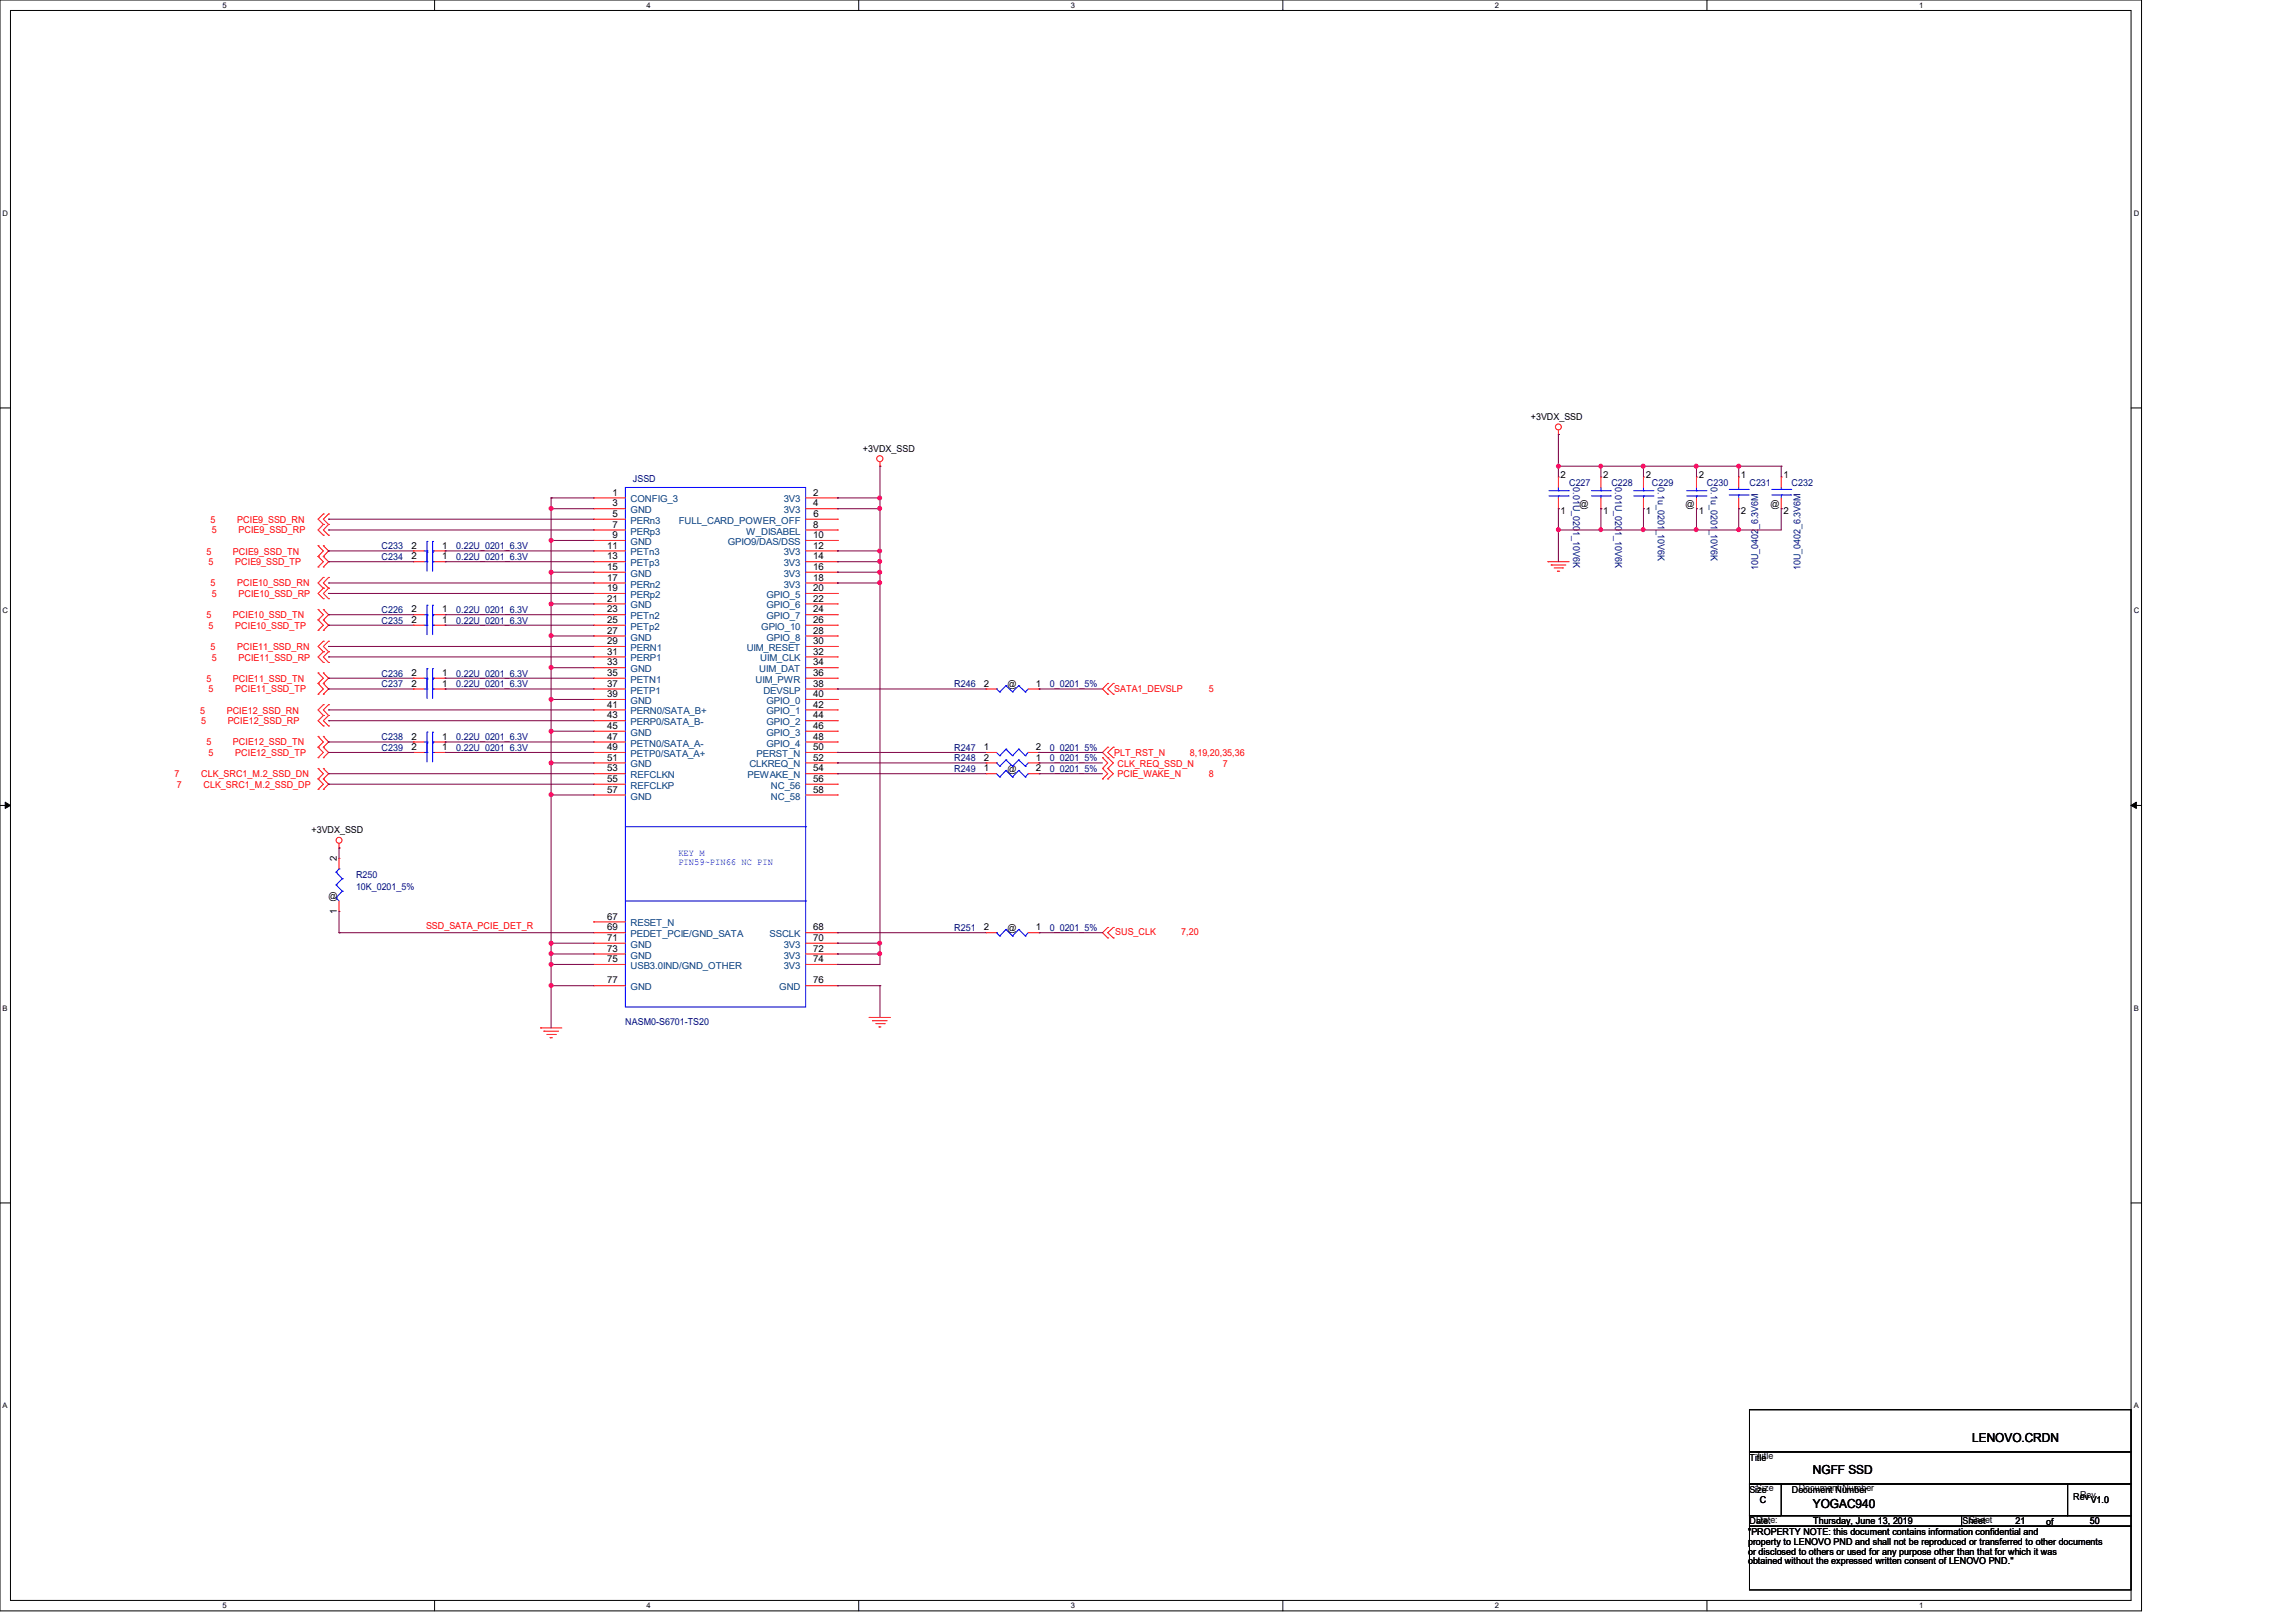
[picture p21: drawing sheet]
<svg xmlns="http://www.w3.org/2000/svg" width="297mm" height="210mm" viewBox="0 0 297 210" stroke-linecap="round" stroke-linejoin="round" font-family="sans-serif">
<defs><g id="words">
<g font-size="1.6">
<text x="234.5" y="190.7">NGFF SSD</text>
<text x="255.1" y="186.6">LENOVO.CRDN</text>
<text x="234.5" y="195.1">YOGAC940</text>
</g>
<g font-size="1.2">
<text x="111.6" y="58.5">+3VDX_SSD</text>
<text x="198" y="54.4">+3VDX_SSD</text>
<text x="79.2" y="64.1">1</text>
<text x="79.2" y="65.5">3</text>
<text x="105.2" y="64.1">2</text>
<text x="105.2" y="65.5">4</text>
<text x="201.9" y="61.8">2</text>
<text x="204.3" y="65.6">@</text>
<text x="207.4" y="61.8">2</text>
<text x="212.9" y="61.8">2</text>
<text x="218.1" y="65.6">@</text>
<text x="219.7" y="61.8">2</text>
<text x="225.2" y="61.8">1</text>
<text x="229" y="65.6">@</text>
<text x="230.7" y="61.8">1</text>
<text x="53.2" y="71">2</text>
<text x="57.2" y="71">1</text>
<text x="78.6" y="71">11</text>
<text x="79.2" y="68.3">7</text>
<text x="79.2" y="69.6">9</text>
<text x="79.2" y="66.9">5</text>
<text x="105.2" y="71">12</text>
<text x="105.2" y="68.3">8</text>
<text x="105.2" y="69.6">10</text>
<text x="105.2" y="66.9">6</text>
<text x="201.9" y="66.5">1</text>
<text x="207.4" y="66.5">1</text>
<text x="212.9" y="66.5">1</text>
<text x="219.7" y="66.5">1</text>
<text x="225.2" y="66.5">2</text>
<text x="230.7" y="66.5">2</text>
<text x="53.2" y="72.4">2</text>
<text x="57.2" y="72.4">1</text>
<text x="78.6" y="72.4">13</text>
<text x="78.6" y="73.7">15</text>
<text x="78.6" y="75.1">17</text>
<text x="78.6" y="76.5">19</text>
<text x="78.6" y="77.9">21</text>
<text x="105.2" y="72.4">14</text>
<text x="105.2" y="73.7">16</text>
<text x="105.2" y="75.1">18</text>
<text x="105.2" y="76.5">20</text>
<text x="105.2" y="77.9">22</text>
<text x="53.2" y="80.6">2</text>
<text x="53.2" y="79.2">2</text>
<text x="57.2" y="80.6">1</text>
<text x="57.2" y="79.2">1</text>
<text x="78.6" y="79.2">23</text>
<text x="78.6" y="80.6">25</text>
<text x="78.6" y="82">27</text>
<text x="78.6" y="83.4">29</text>
<text x="105.2" y="79.2">24</text>
<text x="105.2" y="82">28</text>
<text x="105.2" y="80.6">26</text>
<text x="105.2" y="83.4">30</text>
<text x="53.2" y="87.5">2</text>
<text x="53.2" y="88.9">2</text>
<text x="57.2" y="87.5">1</text>
<text x="57.2" y="88.9">1</text>
<text x="78.6" y="84.7">31</text>
<text x="78.6" y="86.1">33</text>
<text x="78.6" y="87.5">35</text>
<text x="78.6" y="88.9">37</text>
<text x="105.2" y="88.9">38</text>
<text x="105.2" y="84.7">32</text>
<text x="105.2" y="86.1">34</text>
<text x="105.2" y="87.5">36</text>
<text x="127.2" y="88.9">2</text>
<text x="130.3" y="88.9">@</text>
<text x="134" y="88.9">1</text>
<text x="53.2" y="95.7">2</text>
<text x="57.2" y="95.7">1</text>
<text x="78.6" y="90.2">39</text>
<text x="78.6" y="91.6">41</text>
<text x="78.6" y="93">43</text>
<text x="78.6" y="94.3">45</text>
<text x="78.6" y="95.7">47</text>
<text x="105.2" y="90.2">40</text>
<text x="105.2" y="91.6">42</text>
<text x="105.2" y="93">44</text>
<text x="105.2" y="94.3">46</text>
<text x="105.2" y="95.7">48</text>
<text x="53.2" y="97.1">2</text>
<text x="57.2" y="97.1">1</text>
<text x="78.6" y="97.1">49</text>
<text x="78.6" y="98.4">51</text>
<text x="78.6" y="99.8">53</text>
<text x="78.6" y="101.2">55</text>
<text x="105.2" y="101.2">56</text>
<text x="105.2" y="97.1">50</text>
<text x="105.2" y="98.4">52</text>
<text x="105.2" y="99.8">54</text>
<text x="127.2" y="99.8">1</text>
<text x="127.2" y="98.4">2</text>
<text x="127.2" y="97.1">1</text>
<text x="130.3" y="99.9">@</text>
<text x="134" y="99.8">2</text>
<text x="134" y="98.4">1</text>
<text x="134" y="97.1">2</text>
<text x="40.3" y="107.8">+3VDX_SSD</text>
<text x="78.6" y="102.6">57</text>
<text x="105.2" y="102.6">58</text>
<text x="43.6" y="111.5" transform="rotate(-90 43.6 111.5)">2</text>
<text x="42.5" y="116.3">@</text>
<text x="43.6" y="118.2" transform="rotate(-90 43.6 118.2)">1</text>
<text x="78.6" y="119">67</text>
<text x="78.6" y="120.4">69</text>
<text x="78.6" y="121.8">71</text>
<text x="78.6" y="123.1">73</text>
<text x="78.6" y="124.5">75</text>
<text x="105.2" y="121.8">70</text>
<text x="105.2" y="123.1">72</text>
<text x="105.2" y="124.5">74</text>
<text x="105.2" y="120.4">68</text>
<text x="127.2" y="120.4">2</text>
<text x="130.3" y="120.4">@</text>
<text x="134" y="120.4">1</text>
<text x="78.6" y="127.3">77</text>
<text x="105.2" y="127.3">76</text>
<text x="226.3" y="189">Title</text>
<text x="227.2" y="188.8">Title</text>
<text x="226.3" y="193.2">Size</text>
<text x="226.3" y="197.3">Date:</text>
<text x="227.2" y="193">Size</text>
<text x="227.2" y="197.1">Date:</text>
<text x="227.7" y="194.5">C</text>
<text x="231.8" y="193.2">Document Number</text>
<text x="232.7" y="193">Document Number</text>
<text x="234.6" y="197.3">Thursday, June 13, 2019</text>
<text x="253.9" y="197.3">Sheet</text>
<text x="254.7" y="197.1">Sheet</text>
<text x="260.7" y="197.3">21</text>
<text x="264.7" y="197.3">of</text>
<text x="268.2" y="194.1">Rev</text>
<text x="269.1" y="193.9">Rev</text>
<text x="270.4" y="197.3">50</text>
<text x="270.5" y="194.5">V1.0</text>
<text x="226.1" y="198.6">&quot;PROPERTY NOTE: this document contains information confidential and</text>
<text x="226.1" y="199.9">property to LENOVO PND and shall not be reproduced or transferred to other documents</text>
<text x="226.1" y="201.2">or disclosed to others or used for any purpose other than that for which it was</text>
<text x="226.1" y="202.4">obtained without the expressed written consent of LENOVO PND.&quot;</text>
</g>
<g font-size="1.2" fill="#004080">
<text x="81.6" y="65">CONFIG_3</text>
<text x="101.4" y="65">3V3</text>
<text x="81.6" y="69.2">PERp3</text>
<text x="81.6" y="70.5">GND</text>
<text x="81.6" y="67.8">PERn3</text>
<text x="81.6" y="66.4">GND</text>
<text x="81.6" y="71.9">PETn3</text>
<text x="87.8" y="67.8">FULL_CARD_POWER_OFF</text>
<text x="94.1" y="70.5">GPIO9/DAS/DSS</text>
<text x="96.5" y="69.2">W_DISABEL</text>
<text x="101.4" y="66.4">3V3</text>
<text x="101.4" y="71.9">3V3</text>
<text x="81.6" y="73.3">PETp3</text>
<text x="81.6" y="74.6">GND</text>
<text x="81.6" y="76">PERn2</text>
<text x="81.6" y="77.4">PERp2</text>
<text x="99.1" y="77.4">GPIO_5</text>
<text x="101.4" y="73.3">3V3</text>
<text x="101.4" y="74.6">3V3</text>
<text x="101.4" y="76">3V3</text>
<text x="81.6" y="78.7">GND</text>
<text x="81.6" y="80.1">PETn2</text>
<text x="81.6" y="81.5">PETp2</text>
<text x="81.6" y="82.9">GND</text>
<text x="98.5" y="81.5">GPIO_10</text>
<text x="99.1" y="78.7">GPIO_6</text>
<text x="99.1" y="80.1">GPIO_7</text>
<text x="99.1" y="82.9">GPIO_8</text>
<text x="81.6" y="84.2">PERN1</text>
<text x="81.6" y="85.6">PERP1</text>
<text x="81.6" y="87">GND</text>
<text x="81.6" y="88.3">PETN1</text>
<text x="81.6" y="89.7">PETP1</text>
<text x="96.6" y="84.2">UIM_RESET</text>
<text x="97.7" y="88.3">UIM_PWR</text>
<text x="98.2" y="87">UIM_DAT</text>
<text x="98.3" y="85.6">UIM_CLK</text>
<text x="98.8" y="89.7">DEVSLP</text>
<text x="81.6" y="91.1">GND</text>
<text x="81.6" y="92.5">PERN0/SATA_B+</text>
<text x="81.6" y="93.9">PERP0/SATA_B-</text>
<text x="81.6" y="95.2">GND</text>
<text x="99.1" y="91.1">GPIO_0</text>
<text x="99.1" y="92.5">GPIO_1</text>
<text x="99.1" y="93.9">GPIO_2</text>
<text x="99.1" y="95.2">GPIO_3</text>
<text x="81.6" y="96.6">PETN0/SATA_A-</text>
<text x="81.6" y="98">PETP0/SATA_A+</text>
<text x="81.6" y="99.3">GND</text>
<text x="81.6" y="100.7">REFCLKN</text>
<text x="96.7" y="100.7">PEWAKE_N</text>
<text x="96.9" y="99.3">CLKREQ_N</text>
<text x="97.9" y="98">PERST_N</text>
<text x="99.1" y="96.6">GPIO_4</text>
<text x="81.6" y="102.1">REFCLKP</text>
<text x="81.6" y="103.5">GND</text>
<text x="99.7" y="102.1">NC_56</text>
<text x="99.7" y="103.5">NC_58</text>
<text x="81.6" y="119.9">RESET_N</text>
<text x="81.6" y="121.3">PEDET_PCIE/GND_SATA</text>
<text x="81.6" y="122.6">GND</text>
<text x="81.6" y="124">GND</text>
<text x="81.6" y="125.4">USB3.0IND/GND_OTHER</text>
<text x="99.6" y="121.3">SSCLK</text>
<text x="101.4" y="122.6">3V3</text>
<text x="101.4" y="124">3V3</text>
<text x="101.4" y="125.4">3V3</text>
<text x="81.6" y="128.1">GND</text>
<text x="100.8" y="128.1">GND</text>
</g>
<g font-size="1.2" fill="#000080">
<text x="81.9" y="62.3">JSSD</text>
<text x="203" y="62.9">C227</text>
<text x="203.5" y="63.1" transform="rotate(90 203.5 63.1)">0.01U_0201_10V6K</text>
<text x="208.4" y="62.9">C228</text>
<text x="209" y="63.1" transform="rotate(90 209 63.1)">0.01U_0201_10V6K</text>
<text x="213.7" y="62.9">C229</text>
<text x="214.5" y="63.1" transform="rotate(90 214.5 63.1)">0.1u_0201_10V6K</text>
<text x="220.8" y="62.9">C230</text>
<text x="221.3" y="63.1" transform="rotate(90 221.3 63.1)">0.1u_0201_10V6K</text>
<text x="226.3" y="62.9">C231</text>
<text x="231.8" y="62.9">C232</text>
<text x="49.4" y="71.1">C233</text>
<text x="59" y="71.1">0.22U_0201_6.3V</text>
<text x="49.4" y="72.4">C234</text>
<text x="59" y="72.4">0.22U_0201_6.3V</text>
<text x="227.5" y="73.8" transform="rotate(-90 227.5 73.8)">10U_0402_6.3V6M</text>
<text x="232.9" y="73.8" transform="rotate(-90 232.9 73.8)">10U_0402_6.3V6M</text>
<text x="49.4" y="80.7">C235</text>
<text x="49.4" y="79.3">C226</text>
<text x="59" y="80.7">0.22U_0201_6.3V</text>
<text x="59" y="79.3">0.22U_0201_6.3V</text>
<text x="49.4" y="87.5">C236</text>
<text x="49.4" y="88.9">C237</text>
<text x="59" y="87.5">0.22U_0201_6.3V</text>
<text x="59" y="88.9">0.22U_0201_6.3V</text>
<text x="123.4" y="88.9">R246</text>
<text x="135.8" y="88.9">0_0201_5%</text>
<text x="49.4" y="95.8">C238</text>
<text x="59" y="95.8">0.22U_0201_6.3V</text>
<text x="49.4" y="97.2">C239</text>
<text x="59" y="97.2">0.22U_0201_6.3V</text>
<text x="123.4" y="99.9">R249</text>
<text x="123.4" y="98.5">R248</text>
<text x="123.4" y="97.2">R247</text>
<text x="135.8" y="99.9">0_0201_5%</text>
<text x="135.8" y="98.5">0_0201_5%</text>
<text x="135.8" y="97.2">0_0201_5%</text>
<text x="46.1" y="113.6">R250</text>
<text x="46.1" y="115.2">10K_0201_5%</text>
<text x="123.4" y="120.4">R251</text>
<text x="135.8" y="120.4">0_0201_5%</text>
<text x="80.9" y="132.7">NASM0-S6701-TS20</text>
</g>
<g font-size="1.2" fill="#f00">
<text x="26.7" y="71.8">5</text>
<text x="27.2" y="67.6">5</text>
<text x="27.4" y="69">5</text>
<text x="30.1" y="71.8">PCIE9_SSD_TN</text>
<text x="30.7" y="67.6">PCIE9_SSD_RN</text>
<text x="30.9" y="69">PCIE9_SSD_RP</text>
<text x="27" y="73.2">5</text>
<text x="27.2" y="75.9">5</text>
<text x="27.4" y="77.3">5</text>
<text x="30.4" y="73.2">PCIE9_SSD_TP</text>
<text x="30.7" y="75.9">PCIE10_SSD_RN</text>
<text x="30.9" y="77.3">PCIE10_SSD_RP</text>
<text x="26.7" y="80">5</text>
<text x="27" y="81.4">5</text>
<text x="30.1" y="80">PCIE10_SSD_TN</text>
<text x="30.4" y="81.4">PCIE10_SSD_TP</text>
<text x="26.7" y="88.2">5</text>
<text x="27" y="89.6">5</text>
<text x="27.2" y="84.1">5</text>
<text x="27.4" y="85.5">5</text>
<text x="30.1" y="88.2">PCIE11_SSD_TN</text>
<text x="30.4" y="89.6">PCIE11_SSD_TP</text>
<text x="30.7" y="84.1">PCIE11_SSD_RN</text>
<text x="30.9" y="85.5">PCIE11_SSD_RP</text>
<text x="144.1" y="89.6">SATA1_DEVSLP</text>
<text x="156.4" y="89.6">5</text>
<text x="25.9" y="92.3">5</text>
<text x="26" y="93.7">5</text>
<text x="29.3" y="92.3">PCIE12_SSD_RN</text>
<text x="29.5" y="93.7">PCIE12_SSD_RP</text>
<text x="22.6" y="100.6">7</text>
<text x="22.9" y="101.9">7</text>
<text x="26" y="100.6">CLK_SRC1_M.2_SSD_DN</text>
<text x="26.3" y="101.9">CLK_SRC1_M.2_SSD_DP</text>
<text x="26.7" y="96.4">5</text>
<text x="27" y="97.8">5</text>
<text x="30.1" y="96.4">PCIE12_SSD_TN</text>
<text x="30.4" y="97.8">PCIE12_SSD_TP</text>
<text x="144.1" y="97.8">PLT_RST_N</text>
<text x="144.6" y="100.6">PCIE_WAKE_N</text>
<text x="144.6" y="99.2">CLK_REQ_SSD_N</text>
<text x="153.9" y="97.8">8,19,20,35,36</text>
<text x="156.4" y="100.6">8</text>
<text x="158.2" y="99.2">7</text>
<text x="55.1" y="120.2">SSD_SATA_PCIE_DET_R</text>
<text x="144.3" y="121">SUS_CLK</text>
<text x="152.8" y="121">7,20</text>
</g>
<g font-size="1.2" fill="#00f">
<text x="87.8" y="110.7">KEY M</text>
<text x="87.8" y="112">PIN59~PIN66 NC PIN</text>
</g>
<g font-size="1">
<text x="28.8" y="1">5</text>
<text x="83.7" y="1">4</text>
<text x="138.5" y="1">3</text>
<text x="193.4" y="1">2</text>
<text x="248.2" y="1">1</text>
<text x=".3" y="27.9">D</text>
<text x="276" y="27.9">D</text>
<text x=".3" y="79.4">C</text>
<text x="276" y="79.4">C</text>
<text x=".3" y="130.8">B</text>
<text x="276" y="130.8">B</text>
<text x=".3" y="182.2">A</text>
<text x="276" y="182.2">A</text>
<text x="28.8" y="208.1">5</text>
<text x="83.7" y="208.1">4</text>
<text x="138.5" y="208.1">3</text>
<text x="193.4" y="208.1">2</text>
<text x="248.2" y="208.1">1</text>
</g>
</g></defs>
<path d="M0 0h277v208.4h-277zM1.4 1.4h274.3v205.7h-274.3z" fill="none" stroke="#000" stroke-width=".13"/>
<g fill="#fff">
<path d="M28.8 .1h.5v1.1h-.5z"/>
<path d="M28.8 207.2h.5v1.1h-.5z"/>
</g>
<path d="M56.2 0v1.4M56.2 207.1v1.3" fill="none" stroke="#000" stroke-width=".13"/>
<g fill="#fff">
<path d="M83.7 .1h.5v1.1h-.5z"/>
<path d="M83.7 207.2h.5v1.1h-.5z"/>
</g>
<path d="M111.1 0v1.4M111.1 207.1v1.3" fill="none" stroke="#000" stroke-width=".13"/>
<g fill="#fff">
<path d="M138.5 .1h.6v1.1h-.6z"/>
<path d="M138.5 207.2h.6v1.1h-.6z"/>
</g>
<path d="M165.9 0v1.4M165.9 207.1v1.3" fill="none" stroke="#000" stroke-width=".13"/>
<g fill="#fff">
<path d="M193.4 .1h.5v1.1h-.5z"/>
<path d="M193.4 207.2h.5v1.1h-.5z"/>
</g>
<path d="M220.8 0v1.4M220.8 207.1v1.3" fill="none" stroke="#000" stroke-width=".13"/>
<g fill="#fff">
<path d="M248.2 .1h.6v1.1h-.6z"/>
<path d="M248.2 207.2h.6v1.1h-.6z"/>
<path d="M.3 27.1h.8v1.1h-.8z"/>
<path d="M276 27.1h.7v1.1h-.7z"/>
<path d="M.3 78.5h.8v1.1h-.8z"/>
<path d="M276 78.5h.7v1.1h-.7z"/>
</g>
<path d="M0 52.8h1.4M275.7 52.8h1.3" fill="none" stroke="#000" stroke-width=".13"/>
<g fill="#fff">
<path d="M.3 129.9h.7v1.1h-.7z"/>
<path d="M276 129.9h.6v1.1h-.6z"/>
</g>
<path d="M0 104.2h1.4M275.7 104.2h1.3" fill="none" stroke="#000" stroke-width=".13"/>
<path d="M.7 103.8l.7 .4-.7 .4zM275.7 104.2l.7-.4v.8z" fill="#000" stroke="#000" stroke-width=".13"/>
<g fill="#fff">
<path d="M.3 181.4h.7v1.1h-.7z"/>
<path d="M276 181.4h.6v1.1h-.6z"/>
</g>
<path d="M0 155.7h1.4M275.7 155.7h1.3M226.3 196.1h27.4v1.4h-27.4zM226.3 192h41.2v4.1h-41.2zM226.3 192h4.1v4.1h-4.1zM226.3 182.4h49.4v5.5h-49.4zM226.3 187.9h49.4v4.1h-49.4zM226.3 197.5h49.4v8.2h-49.4zM253.7 196.1h22v1.4h-22zM267.5 192h8.2v4.1h-8.2z" fill="none" stroke="#000" stroke-width=".13"/>
<g fill="none" stroke="#f00" stroke-width=".13">
<path d="M113.8 59.8v.5M201.6 56.2h.1M201.6 55.7v.5M41.1 72l.7 .7-.7 .7M41.1 70.6l.7 .7-.7 .7M41.1 78.9l.7 .6-.7 .7M41.1 73.4h.1M41.1 72h.1M41.1 70.6h.1M41.1 78.9h.1M41.8 72l.7 .7-.7 .7M41.8 70.6l.7 .7-.7 .7"/>
<path d="M41.8 78.9l.7 .6-.7 .7M41.8 69.3h.1M41.8 67.9h.1M41.8 66.5h.1M41.8 72h.1M41.8 73.4h.1M41.8 70.6h.1M41.8 77.5h.1M41.8 76.1h.1M41.8 74.7h.1M41.8 78.9h.1M41.8 67.9l-.7 .7 .7 .7"/>
<path d="M41.8 66.5l-.7 .7 .7 .7M41.8 76.1l-.7 .7 .7 .7M41.8 74.7l-.7 .7 .7 .7M42.5 69.3h.1M42.5 67.9h.1M42.5 66.5h.1M42.5 77.5h.1M42.5 76.1h.1M42.5 74.7h.1M42.5 67.9l-.7 .7 .7 .7M42.5 66.5l-.7 .7 .7 .7M42.5 76.1l-.7 .7 .7 .7"/>
<path d="M42.5 74.7l-.7 .7 .7 .7M53.5 71.3h.1M53.5 72.7h.1M53.5 79.5h.1M53.5 72.7h1.4M53.5 71.3h1.4M53.5 79.5h1.4M56.2 72.7h1.4M56.2 71.3h1.4M56.2 79.5h1.4M57.6 71.3h.1M57.6 72.7h.1"/>
<path d="M57.6 79.5h.1M76.8 64.4h.1M76.8 68.6h.1M76.8 69.9h.1M76.8 67.2h.1M76.8 65.8h.1M76.8 71.3h.1M76.8 72.7h.1M76.8 74h.1M76.8 75.4h.1M76.8 76.8h.1M76.8 78.1h.1"/>
<path d="M76.8 79.5h.1M76.8 72.7h4.1M76.8 71.3h4.1M76.8 64.4h4.1M76.8 68.6h4.1M76.8 69.9h4.1M76.8 67.2h4.1M76.8 65.8h4.1M76.8 74h4.1M76.8 75.4h4.1M76.8 76.8h4.1M76.8 78.1h4.1"/>
<path d="M76.8 79.5h4.1M104.2 72.7h4.1M104.2 71.3h4.1M104.2 64.4h4.1M104.2 68.6h4.1M104.2 69.9h4.1M104.2 67.2h4.1M104.2 65.8h4.1M104.2 74h4.1M104.2 75.4h4.1M104.2 76.8h4.1M104.2 78.1h4.1"/>
<path d="M104.2 79.5h4.1M108.3 64.4h.1M108.3 65.8h.1M108.3 67.2h.1M108.3 68.6h.1M108.3 69.9h.1M108.3 71.3h.1M108.3 72.7h.1M108.3 74h.1M108.3 75.4h.1M108.3 76.8h.1M108.3 78.1h.1"/>
<path d="M108.3 79.5h.1M113.8 60.3h.1M200.2 72.7h.1M200.2 72.7h2.8M200.7 73.1h1.9M200.7 73.1h.1M201 73.5h1.1M201.5 73.9h.3M201.5 73.9h.1M201.6 65.8h.1M201.6 61.7h.1M201.6 61.7v1.4"/>
<path d="M201.6 64.4v1.4M202.1 73.5h.1M207.1 65.8h.1M207.1 61.7h.1M207.1 61.7v1.4M207.1 64.4v1.4M212.6 65.8h.1M212.6 61.7h.1M212.6 61.7v1.4M212.6 64.4v1.4M219.5 65.8h.1M219.5 61.7h.1"/>
<path d="M219.5 61.7v1.4M219.5 64.4v1.4M224.9 61.7h.1M224.9 65.8h.1M224.9 61.7v1.4M224.9 64.4v1.4M230.4 61.7h.1M230.4 65.8h.1M230.4 61.7v1.4M230.4 64.4v1.4M41.1 96.7l.7 .7-.7 .6M41.1 95.3l.7 .7-.7 .7"/>
<path d="M41.1 80.2l.7 .7-.7 .7M41.1 87.1l.7 .7-.7 .6M41.1 88.4l.7 .8-.7 .6M41.1 99.4l.7 .7-.7 .7M41.1 98h.1M41.1 96.7h.1M41.1 95.3h.1M41.1 80.2h.1M41.1 81.6h.1M41.1 88.4h.1M41.1 87.1h.1M41.1 89.8h.1"/>
<path d="M41.1 99.4h.1M41.8 96.7l.7 .7-.7 .6M41.8 95.3l.7 .7-.7 .7M41.8 80.2l.7 .7-.7 .7M41.8 87.1l.7 .7-.7 .6M41.8 88.4l.7 .8-.7 .6M41.8 99.4l.7 .7-.7 .7M41.8 96.7h.1M41.8 98h.1M41.8 95.3h.1M41.8 80.2h.1M41.8 81.6h.1"/>
<path d="M41.8 85.7h.1M41.8 84.3h.1M41.8 83h.1M41.8 87.1h.1M41.8 88.4h.1M41.8 89.8h.1M41.8 99.4h.1M41.8 93.9h.1M41.8 92.6h.1M41.8 91.2h.1M41.8 84.3l-.7 .7 .7 .7M41.8 83l-.7 .7 .7 .6"/>
<path d="M41.8 92.6l-.7 .7 .7 .6M41.8 91.2l-.7 .7 .7 .7M42.5 85.7h.1M42.5 84.3h.1M42.5 83h.1M42.5 93.9h.1M42.5 92.6h.1M42.5 91.2h.1M42.5 84.3l-.7 .7 .7 .7M42.5 83l-.7 .7 .7 .6M42.5 92.6l-.7 .7 .7 .6M42.5 91.2l-.7 .7 .7 .7"/>
<path d="M53.5 96h.1M53.5 80.9h.1M53.5 87.8h.1M53.5 97.4h.1M53.5 89.2h.1M53.5 96h1.4M53.5 80.9h1.4M53.5 87.8h1.4M53.5 89.2h1.4M53.5 97.4h1.4M56.2 96h1.4M56.2 80.9h1.4"/>
<path d="M56.2 87.8h1.4M56.2 89.2h1.4M56.2 97.4h1.4M57.6 96h.1M57.6 80.9h.1M57.6 87.8h.1M57.6 97.4h.1M57.6 89.2h.1M76.8 80.9h.1M76.8 82.3h.1M76.8 83.7h.1M76.8 85h.1"/>
<path d="M76.8 86.4h.1M76.8 87.8h.1M76.8 89.2h.1M76.8 90.5h.1M76.8 91.9h.1M76.8 93.3h.1M76.8 94.6h.1M76.8 96h.1M76.8 97.4h.1M76.8 98.7h.1M76.8 96h4.1M76.8 80.9h4.1"/>
<path d="M76.8 82.3h4.1M76.8 83.7h4.1M76.8 85h4.1M76.8 86.4h4.1M76.8 87.8h4.1M76.8 89.2h4.1M76.8 90.5h4.1M76.8 91.9h4.1M76.8 93.3h4.1M76.8 94.6h4.1M76.8 97.4h4.1M76.8 98.7h4.1"/>
<path d="M104.2 96h4.1M104.2 80.9h4.1M104.2 82.3h4.1M104.2 83.7h4.1M104.2 85h4.1M104.2 86.4h4.1M104.2 87.8h4.1M104.2 89.2h4.1M104.2 90.5h4.1M104.2 91.9h4.1M104.2 93.3h4.1M104.2 94.6h4.1"/>
<path d="M104.2 97.4h4.1M104.2 98.7h4.1M108.3 80.9h.1M108.3 82.3h.1M108.3 83.7h.1M108.3 85h.1M108.3 86.4h.1M108.3 87.8h.1M108.3 89.2h.1M108.3 90.5h.1M108.3 91.9h.1M108.3 93.3h.1"/>
<path d="M108.3 94.6h.1M108.3 96h.1M108.3 97.4h.1M108.3 98.7h.1M127.6 89.2h.1M127.6 98.7h.1M127.6 97.4h.1M127.6 89.2h1.3M127.6 97.4h1.3M127.6 98.7h1.3M133 89.2h1.4M133 97.4h1.4"/>
<path d="M133 98.7h1.4M134.4 89.2h.1M134.4 98.7h.1M134.4 97.4h.1M142.6 99.4h.1M142.6 98h.1M142.6 99.4l.7 .7-.7 .7M142.6 98l.7 .7-.7 .7M143.3 96.7l-.7 .7 .7 .6M143.3 88.4l-.7 .8 .7 .6M143.3 96.7h.1M143.3 98h.1"/>
<path d="M143.3 99.4h.1M143.3 88.4h.1M143.3 89.8h.1M143.3 99.4l.7 .7-.7 .7M143.3 98l.7 .7-.7 .7M144 96.7l-.7 .7 .7 .6M144 88.4l-.7 .8 .7 .6M144 98h.1M144 96.7h.1M144 89.8h.1M144 88.4h.1M41.1 100.8l.7 .7-.7 .7"/>
<path d="M41.1 100.8h.1M41.1 102.2h.1M41.8 100.8l.7 .7-.7 .7M41.8 100.8h.1M41.8 102.2h.1M43.9 109.7h.1M43.9 117.9h.1M43.9 111.1h.1M43.9 109.2v.5M43.9 111.1v1.3M43.9 116.6v1.3M76.8 100.1h.1"/>
<path d="M76.8 101.5h.1M76.8 102.9h.1M76.8 119.3h.1M76.8 100.1h4.1M76.8 101.5h4.1M76.8 102.9h4.1M76.8 119.3h4.1M104.2 100.1h4.1M104.2 101.5h4.1M104.2 102.9h4.1M108.3 100.1h.1M108.3 101.5h.1"/>
<path d="M108.3 102.9h.1M127.6 100.1h.1M127.6 100.1h1.3M133 100.1h1.4M134.4 100.1h.1M142.6 100.8h.1M143.3 100.8h.1M69.9 133h.1M69.9 133h2.8M70.4 133.4h1.9M70.4 133.4h.1M70.7 133.9h1.1"/>
<path d="M71.2 134.3h.3M71.2 134.3h.1M71.8 133.9h.1M76.8 120.7h.1M76.8 122h.1M76.8 123.4h.1M76.8 124.8h.1M76.8 127.6h.1M76.8 120.7h4.1M76.8 122h4.1M76.8 123.4h4.1M76.8 124.8h4.1"/>
<path d="M76.8 127.6h4.1M104.2 120.7h4.1M104.2 122h4.1M104.2 123.4h4.1M104.2 124.8h4.1M104.2 127.6h4.1M108.3 120.7h.1M108.3 122h.1M108.3 123.4h.1M108.3 124.8h.1M108.3 127.6h.1M112.4 131.7h2.8"/>
<path d="M112.4 131.7h.1M112.9 132.1h.1M112.9 132.1h1.9M113.3 132.5h1.1M113.7 132.9h.1M113.7 132.9h.3M114.4 132.5h.1M127.6 120.7h.1M127.6 120.7h1.3M133 120.7h1.4M134.4 120.7h.1M143.3 120l-.7 .7 .7 .7"/>
<path d="M143.3 120h.1M143.3 121.4h.1M144 120l-.7 .7 .7 .7M144 121.4h.1M144 120h.1"/>
<circle cx="113.8" cy="59.4" r=".39"/>
<circle cx="201.6" cy="55.2" r=".38"/>
<circle cx="43.9" cy="108.7" r=".38"/>
</g>
<g fill="none" stroke="#00f" stroke-width=".13">
<path d="M54.9 71.3h.3M54.9 72.7h.3M54.9 79.5h.3M55.2 70.1h.1M55.2 71.3h.1M55.2 79.7h.1M55.2 71.5h.1M55.2 72.7h.1M55.2 78.3h.1M55.2 79.5h.1M55.2 70.1v3.8M55.2 78.3v3.8"/>
<path d="M56 71.3h.1M56 70.1h.1M56 79.7h.1M56 72.7h.1M56 71.5h.1M56 79.5h.1M56 78.3h.1M56 70.1v3.8M56 78.3v3.8M56 71.3h.2M56 72.7h.2M56 79.5h.2"/>
<path d="M80.9 63.1h23.3v67.2h-23.3zM200.4 63.5h2.5M200.4 64.2h2.5M201.6 64.2h.1M201.6 63.5h.1M201.6 63.1v.4M201.6 64.2v.2M202.9 63.5h.1M202.9 64.2h.1M205.9 63.5h2.4M205.9 64.2h2.4M207.1 64.2h.1"/>
<path d="M207.1 63.5h.1M207.1 63.1v.4M207.1 64.2v.2M208.3 63.5h.1M208.3 64.2h.1M211.3 63.5h2.5M211.3 64.2h2.5M212.6 64.2h.1M212.6 63.5h.1M212.6 63.1v.4M212.6 64.2v.2M213.8 63.5h.1"/>
<path d="M213.8 64.2h.1M218.2 63.5h2.5M218.2 64.2h2.5M219.5 64.2h.1M219.5 63.5h.1M219.5 63.1v.4M219.5 64.2v.2M220.7 63.5h.1M220.7 64.2h.1M223.7 64.1h2.4M223.7 63.3h2.4M224.9 63.3h.1"/>
<path d="M224.9 64.1h.1M224.9 63.1v.2M224.9 64.1v.3M226.1 64.1h.1M226.1 63.3h.1M229.2 64.1h2.4M229.2 63.3h2.4M230.4 63.3h.1M230.4 64.1h.1M230.4 63.1v.2M230.4 64.1v.3M231.6 64.1h.1"/>
<path d="M231.6 63.3h.1M54.9 96h.3M54.9 80.9h.3M54.9 87.8h.3M54.9 97.4h.3M54.9 89.2h.3M55.2 94.7h.1M55.2 96h.1M55.2 80.9h.1M55.2 86.5h.1M55.2 87.8h.1M55.2 96.1h.1"/>
<path d="M55.2 97.4h.1M55.2 87.9h.1M55.2 89.2h.1M55.2 86.5v3.9M55.2 94.7v3.9M56 96h.1M56 94.7h.1M56 80.9h.1M56 87.8h.1M56 86.5h.1M56 97.4h.1M56 96.1h.1"/>
<path d="M56 89.2h.1M56 87.9h.1M56 86.5v3.9M56 94.7v3.9M56 96h.2M56 80.9h.2M56 87.8h.2M56 97.4h.2M56 89.2h.2M128.9 89.2l.4 .3M128.9 98.7l.4 .4M128.9 89.2h.1"/>
<path d="M128.9 98.7h.1M128.9 97.4l.4 .4M129.3 89.5h.1M129.3 99.1h.1M129.3 97.8h.1M130.1 99.7l-.8 .8M130.1 96.9l-.8 .9M130.1 88.7l.9 .8M130.1 98.3l.9 .8M130.1 88.7h.1M130.1 99.7h.1M130.1 98.3h.1"/>
<path d="M130.1 96.9h.1M130.1 88.7l-.8 .8M130.1 99.7l.9 .8M130.1 98.3l-.8 .8M130.1 96.9l.9 .9M131 89.5h.1M131 99.1h.1M131 97.8h.1M131.8 88.7l.8 .8M131.8 98.3l.8 .8M131.8 88.7h.1M131.8 99.7h.1"/>
<path d="M131.8 98.3h.1M131.8 96.9h.1M131.8 88.7l-.8 .8M131.8 99.7l.8 .8M131.8 98.3l-.8 .8M131.8 96.9l.8 .9M131.8 99.7l-.8 .8M131.8 96.9l-.8 .9M132.6 89.5h.1M132.6 99.1h.1M132.6 97.8h.1M133 97.4l-.4 .4"/>
<path d="M133 97.4h.1M133 89.2l-.4 .3M133 98.7l-.4 .4M43.5 116.2l.4 .4M43.5 114.5l.8 .8M43.5 112.9l.8 .8M43.5 116.2h.1M43.5 114.5h.1M43.5 112.9h.1M43.9 112.4h.1M43.9 112.4l-.4 .5M44.3 115.3h.1"/>
<path d="M44.3 113.7h.1M44.3 115.3l-.8 .9M44.3 113.7l-.8 .8M80.9 107h23.3M80.9 116.6h23.3M104.2 107h.1M104.2 116.6h.1M128.9 100.1l.4 .4M129.3 100.5h.1M131 100.5h.1M132.6 100.5h.1M133 100.1l-.4 .4"/>
<path d="M133 100.1h.1M128.9 120.7l.4 .4M128.9 120.7h.1M129.3 121.1h.1M130.1 120.3l.9 .8M130.1 120.3h.1M130.1 120.3l-.8 .8M131 121.1h.1M131.8 120.3l.8 .8M131.8 120.3h.1M131.8 120.3l-.8 .8M132.6 121.1h.1"/>
<path d="M133 120.7l-.4 .4"/>
</g>
<g fill="none" stroke="#800040" stroke-width=".13">
<path d="M201.6 56.2h.1M201.6 56.2v5.5M42.5 68.6h34.3M42.5 75.4h34.3M42.5 67.2h34.3M42.5 76.8h34.3M42.5 68.6h.1M42.5 71.3h.1M42.5 72.7h.1M42.5 67.2h.1M42.5 76.8h.1M42.5 79.5h.1"/>
<path d="M42.5 75.4h.1M42.5 71.3h11M42.5 72.7h11M42.5 79.5h11M57.6 71.3h19.2M57.6 72.7h19.2M57.6 79.5h19.2M57.6 72.7h.1M57.6 71.3h.1M57.6 79.5h.1M71.3 64.4h5.5M71.3 65.8h5.5"/>
<path d="M71.3 74h5.5M71.3 78.1h5.5M71.3 69.9h5.5M71.3 78.1h.1M71.3 64.4h.1M71.3 65.8h.1M71.3 69.9h.1M71.3 74h.1M71.3 64.4v68.6M108.3 64.4h5.5M108.3 65.8h5.5M108.3 71.3h5.5"/>
<path d="M108.3 72.7h5.5M108.3 74h5.5M108.3 75.4h5.5M108.3 64.4h.1M108.3 65.8h.1M108.3 71.3h.1M108.3 72.7h.1M108.3 74h.1M108.3 75.4h.1M113.8 60.3h.1M113.8 64.4h.1M113.8 75.4h.1"/>
<path d="M113.8 65.8h.1M113.8 71.3h.1M113.8 72.7h.1M113.8 74h.1M113.8 60.3v64.5h-5.5M201.6 60.3h28.8M201.6 60.3h.1M201.6 65.8h.1M201.6 68.6h.1M201.6 65.8v6.9M207.1 60.3h.1M207.1 68.6h.1"/>
<path d="M207.1 65.8h.1M207.1 60.3v1.4M207.1 65.8v2.8M212.6 60.3h.1M212.6 68.6h.1M212.6 65.8h.1M212.6 60.3v1.4M212.6 65.8v2.8M219.5 60.3h.1M219.5 68.6h.1M219.5 65.8h.1M219.5 60.3v1.4"/>
<path d="M219.5 65.8v2.8M224.9 60.3h.1M224.9 68.6h.1M224.9 65.8h.1M224.9 60.3v1.4M224.9 65.8v2.8M230.4 60.3h.1M230.4 65.8h.1M230.4 60.3v1.4M230.4 65.8v2.8h-28.8M42.5 91.9h34.3M42.5 93.3h34.3"/>
<path d="M42.5 85h34.3M42.5 83.7h34.3M42.5 96h.1M42.5 97.4h.1M42.5 91.9h.1M42.5 93.3h.1M42.5 89.2h.1M42.5 87.8h.1M42.5 85h.1M42.5 83.7h.1M42.5 80.9h.1M42.5 96h11"/>
<path d="M42.5 97.4h11M42.5 89.2h11M42.5 87.8h11M42.5 80.9h11M57.6 96h19.2M57.6 97.4h19.2M57.6 89.2h19.2M57.6 87.8h19.2M57.6 80.9h19.2M57.6 96h.1M57.6 97.4h.1M57.6 87.8h.1"/>
<path d="M57.6 89.2h.1M57.6 80.9h.1M71.3 82.3h5.5M71.3 86.4h5.5M71.3 90.5h5.5M71.3 94.6h5.5M71.3 98.7h5.5M71.3 82.3h.1M71.3 86.4h.1M71.3 90.5h.1M71.3 94.6h.1M71.3 98.7h.1"/>
<path d="M108.3 97.4h19.3M108.3 98.7h19.3M108.3 89.2h19.3M108.3 97.4h.1M108.3 98.7h.1M108.3 89.2h.1M134.4 97.4h8.2M134.4 98.7h8.2M134.4 89.2h8.2M134.4 97.4h.1M134.4 98.7h.1M134.4 89.2h.1"/>
<path d="M42.5 100.1h34.3M42.5 101.5h34.3M42.5 101.5h.1M42.5 100.1h.1M43.9 109.7h.1M43.9 109.7v1.4M43.9 117.9v2.8M71.3 102.9h5.5M71.3 102.9h.1M108.3 100.1h19.3M108.3 100.1h.1M134.4 100.1h8.2"/>
<path d="M134.4 100.1h.1M43.9 120.7h32.9M43.9 120.7h.1M71.3 124.8h5.5M71.3 122h5.5M71.3 123.4h5.5M71.3 127.6h5.5M71.3 124.8h.1M71.3 122h.1M71.3 123.4h.1M71.3 127.6h.1M108.3 122h5.5"/>
<path d="M108.3 123.4h5.5M108.3 127.6h5.5M108.3 120.7h19.3M108.3 124.8h.1M108.3 122h.1M108.3 123.4h.1M108.3 127.6h.1M108.3 120.7h.1M113.8 122h.1M113.8 123.4h.1M113.8 127.6h.1M113.8 127.6v4.1"/>
<path d="M134.4 120.7h8.2M134.4 120.7h.1"/>
</g>
<g fill="#f0f" stroke="#f0f" stroke-width=".13">
<circle cx="224.9" cy="60.3" r=".25"/>
<circle cx="201.6" cy="60.3" r=".25"/>
<circle cx="212.6" cy="60.3" r=".25"/>
<circle cx="207.1" cy="60.3" r=".24"/>
<circle cx="219.4" cy="60.3" r=".25"/>
<circle cx="201.6" cy="68.5" r=".25"/>
<circle cx="224.9" cy="68.5" r=".25"/>
<circle cx="219.4" cy="68.5" r=".25"/>
<circle cx="212.6" cy="68.5" r=".25"/>
<circle cx="207.1" cy="68.5" r=".24"/>
<circle cx="71.3" cy="122" r=".25"/>
<circle cx="71.3" cy="102.8" r=".25"/>
<circle cx="71.3" cy="82.3" r=".25"/>
<circle cx="71.3" cy="78.1" r=".25"/>
<circle cx="113.8" cy="64.4" r=".25"/>
<circle cx="113.8" cy="122" r=".25"/>
<circle cx="113.8" cy="75.4" r=".25"/>
<circle cx="113.8" cy="123.4" r=".25"/>
<circle cx="113.8" cy="71.3" r=".25"/>
<circle cx="113.8" cy="65.8" r=".25"/>
<circle cx="113.8" cy="72.6" r=".25"/>
<circle cx="113.8" cy="74" r=".25"/>
<circle cx="71.3" cy="86.4" r=".25"/>
<circle cx="71.3" cy="94.6" r=".25"/>
<circle cx="71.3" cy="90.5" r=".25"/>
<circle cx="71.3" cy="98.7" r=".25"/>
<circle cx="71.3" cy="127.5" r=".25"/>
<circle cx="71.3" cy="124.8" r=".25"/>
<circle cx="71.3" cy="123.4" r=".25"/>
<circle cx="71.3" cy="69.9" r=".25"/>
<circle cx="71.3" cy="65.8" r=".25"/>
<circle cx="71.3" cy="74" r=".25"/>
</g>
<use href="#words"/>
</svg>
